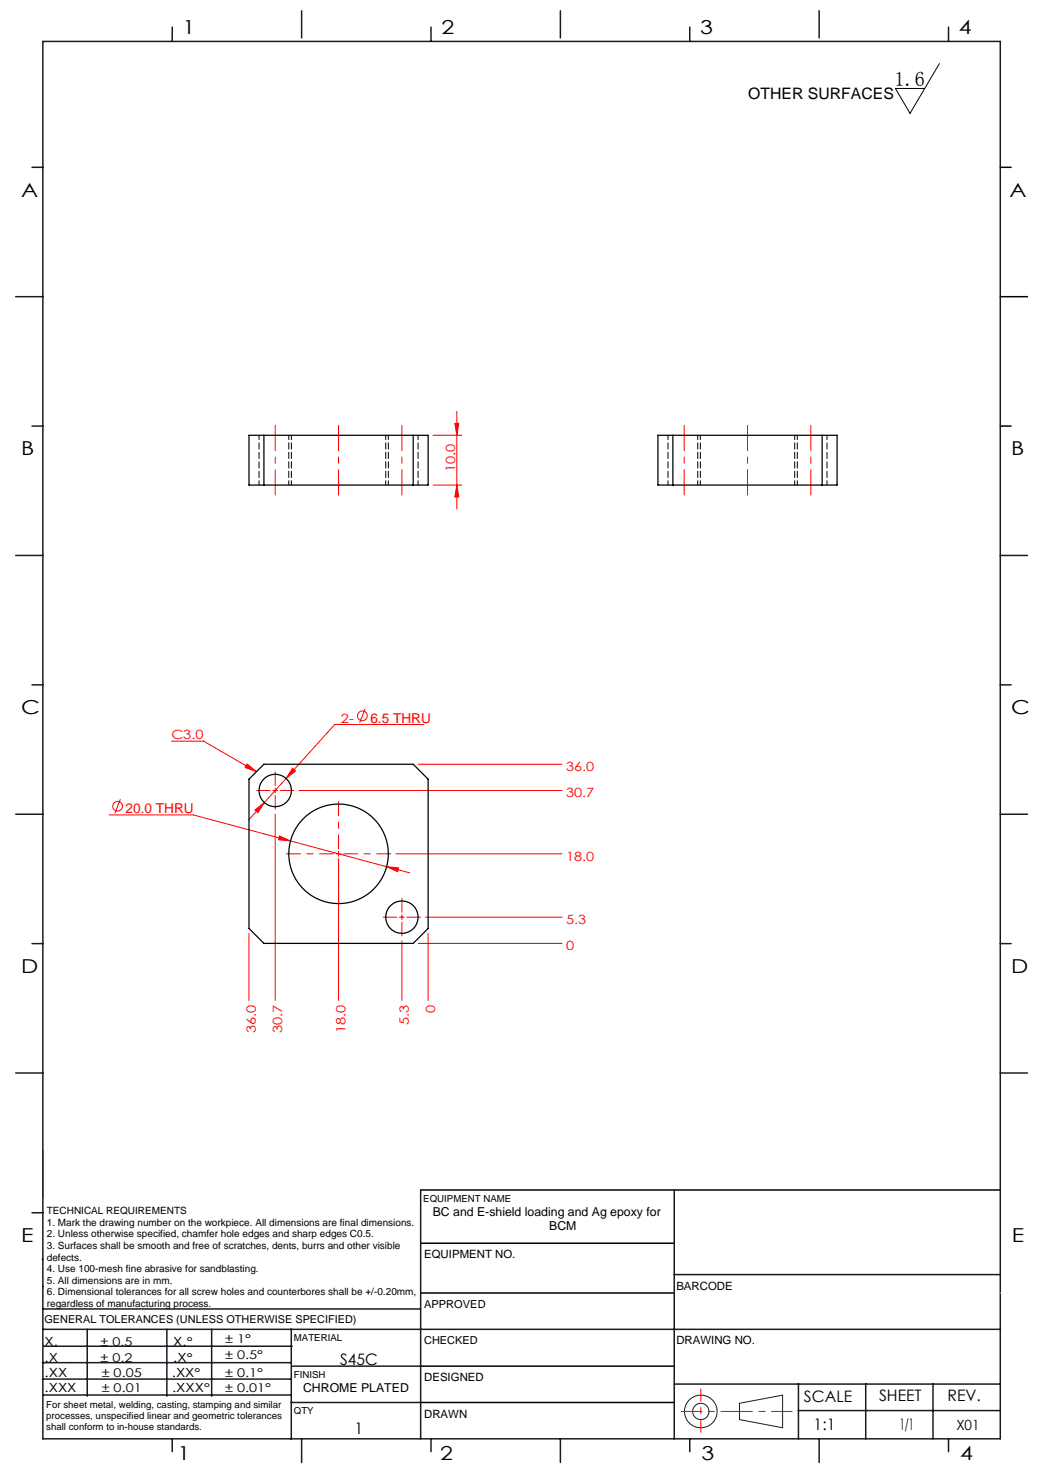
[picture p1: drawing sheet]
<svg xmlns="http://www.w3.org/2000/svg" width="210mm" height="297mm" viewBox="0 0 210 297" stroke-linecap="round" stroke-linejoin="round" font-family="sans-serif">
<defs><g id="words">
<text font-size="4.1" x="179.8" y="17.2">1.6</text>
<g font-size="3.9">
<text x="36.7" y="6.9">1</text>
<text x="88.7" y="6.9">2</text>
<text x="140.7" y="6.9">3</text>
<text x="192.7" y="6.9">4</text>
<text x="4.2" y="39.5">A</text>
<text x="202.9" y="39.5">A</text>
<text x="4.2" y="91.5">B</text>
<text x="203.2" y="91.5">B</text>
<text x="4.2" y="143.5">C</text>
<text x="203.2" y="143.5">C</text>
<text x="4.2" y="195.5">D</text>
<text x="203.2" y="195.5">D</text>
<text x="4.2" y="249.6">E</text>
<text x="203.3" y="249.6">E</text>
<text x="35.7" y="293.4">1</text>
<text x="88.4" y="293.4">2</text>
<text x="141" y="293.4">3</text>
<text x="193" y="293.4">4</text>
</g>
<g font-size="3.2">
<text x="150.4" y="20">OTHER SURFACES</text>
<text x="68.4" y="274.2">S45C</text>
<text x="161.6" y="281.7">SCALE</text>
<text x="176.7" y="281.5">SHEET</text>
<text x="190.4" y="281.5">REV.</text>
<text x="163.5" y="287.4">1:1</text>
<text x="180.8" y="287.4">1/1</text>
<text x="71.3" y="288.3">1</text>
</g>
<text font-size="2.8" x="192.2" y="287.3">X01</text>
<g font-size="2.7" fill="#f00">
<text x="74.4" y="145.2">6.5 THRU</text>
<text x="25.2" y="163.4">20.0 THRU</text>
</g>
<g font-size="2.6" fill="#f00">
<text x="91.4" y="94.9" transform="rotate(-90 91.4 94.9)">10.0</text>
<text x="34.4" y="148.6">C3.0</text>
<text x="68.5" y="145.2">2-</text>
<text x="113.7" y="155">36.0</text>
<text x="113.7" y="160.2">30.7</text>
<text x="113.7" y="173">18.0</text>
<text x="113.7" y="185.7">5.3</text>
<text x="113.7" y="191">0</text>
<text x="87.4" y="203.5" transform="rotate(-90 87.4 203.5)">0</text>
<text x="51.4" y="207.5" transform="rotate(-90 51.4 207.5)">36.0</text>
<text x="56.7" y="207.5" transform="rotate(-90 56.7 207.5)">30.7</text>
<text x="69.4" y="207.5" transform="rotate(-90 69.4 207.5)">18.0</text>
<text x="82.2" y="205.9" transform="rotate(-90 82.2 205.9)">5.3</text>
</g>
<g font-size="2.5">
<text x="87" y="244.4">BC and E-shield loading and Ag epoxy for</text>
<text x="110.4" y="247.3">BCM</text>
<text x="8.9" y="273.6">.X</text>
<text x="8.9" y="270.4">X.</text>
<text x="34.8" y="273.7">.X°</text>
<text x="34.8" y="270.5">X.°</text>
<text x="9" y="276.7">.XX</text>
<text x="9" y="279.7">.XXX</text>
<text x="34.5" y="276.7">.XX°</text>
<text x="34.6" y="279.8">.XXX°</text>
<text x="60.9" y="279.8">CHROME PLATED</text>
</g>
<g font-size="2.4">
<text x="45.2" y="270">± 1°</text>
<text x="20.2" y="270.4">± 0.5</text>
<text x="20.2" y="273.7">± 0.2</text>
<text x="45.2" y="273.2">± 0.5°</text>
<text x="20.4" y="279.7">± 0.01</text>
<text x="20.4" y="276.7">± 0.05</text>
<text x="45.2" y="276.7">± 0.1°</text>
<text x="45.2" y="279.7">± 0.01°</text>
</g>
<g font-size="2.3">
<text x="85.2" y="252.9">EQUIPMENT NO.</text>
<text x="135.9" y="259.2">BARCODE</text>
<text x="135.9" y="270.2">DRAWING NO.</text>
<text x="85.2" y="277.6">DESIGNED</text>
<text x="85.2" y="284.9">DRAWN</text>
</g>
<g font-size="2.2">
<text x="85.2" y="262.8">APPROVED</text>
<text x="8.9" y="265.9">GENERAL TOLERANCES (UNLESS OTHERWISE SPECIFIED)</text>
<text x="85.2" y="270.1">CHECKED</text>
</g>
<g font-size="2">
<text x="9.4" y="244">TECHNICAL REQUIREMENTS</text>
<text x="9.4" y="246.3">1. Mark the drawing number on the workpiece. All dimensions are final dimensions.</text>
<text x="9.4" y="248.6">2. Unless otherwise specified, chamfer hole edges and sharp edges C0.5.</text>
<text x="9.4" y="251">3. Surfaces shall be smooth and free of scratches, dents, burrs and other visible</text>
<text x="9.4" y="253.3">defects.</text>
<text x="9.4" y="255.6">4. Use 100-mesh fine abrasive for sandblasting.</text>
<text x="9.4" y="258">5. All dimensions are in mm.</text>
<text x="9.4" y="260.3">6. Dimensional tolerances for all screw holes and counterbores shall be +/-0.20mm,</text>
<text x="9.4" y="262.6">regardless of manufacturing process.</text>
</g>
<g font-size="1.9">
<text x="85.1" y="241.5">EQUIPMENT NAME</text>
<text x="59.1" y="269.5">MATERIAL</text>
<text x="59.1" y="276.9">FINISH</text>
<text x="9.3" y="282.9">For sheet metal, welding, casting, stamping and similar</text>
<text x="9.3" y="285.1">processes, unspecified linear and geometric tolerances</text>
<text x="9.3" y="287.4">shall conform to in-house standards.</text>
<text x="59.1" y="284.2">QTY</text>
</g>
</g></defs>
<g fill="none" stroke="#f00" stroke-width=".2">
<path d="M87 87.5h5.8M87 97.5h5.8M91.4 85.1h.8l-.4 2.4zM91.8 97.5l.4 2.4h-.8zM91.8 82.7v19.6M34.4 148.9h6.5l10.6 6.2M49.7 153.5l1.8 1.6-2.2-.9zM54.8 158.8h1M55.3 158.3v1M58.8 154.4l.6 .5-1.9 1.5zM60.1 158.8h52.8M73.4 142.4l-1.1 2.8"/>
<path d="M84 153.6h28.9M85.2 145.6h-17.9l-17.4 19.2M21.9 163.8h17l19.5 5.2M24.2 160.6l-1.1 2.8M51.2 162.8l1.9-1.5-1.3 2zM55.3 163.6v37.4M56.2 168l2.2 1-2.4-.2zM58.4 169l19.3 5.2M67.5 171.6h1M68 172.6v28.4M68 171.1v1M77.7 174.2l2.4 .2-.2 .8z"/>
<path d="M77.7 174.2l4.6 1.2M79.5 171.6h33.4M50 187.6v13.4M80.3 184.3h1M80.8 183.8v1M80.8 189.1v11.9M84 189.6h28.9M85.5 184.3h27.4M86 187.6v13.4"/>
<circle cx="72.8" cy="143.8" r=".98"/>
<circle cx="23.6" cy="162" r=".98"/>
</g>
<g fill="none" stroke="#191924" stroke-width=".2">
<path d="M8.6 231.2v9.4M148.6 282l8.7-1.6v6.5l-8.7-1.6z"/>
<circle cx="140.8" cy="283.6" r="3.3"/>
<circle cx="140.8" cy="283.6" r="1.64"/>
</g>
<path d="M188.8 12.8l-5.9 10-3-5h5.9" fill="none" stroke="#000" stroke-width=".2"/>
<path d="M67 171.6h-9.5M68 170.6v-9.5M68 172.6v9.5M69 171.6h9.5" fill="none" stroke="#f00" stroke-width=".2" stroke-dasharray="15.2 1.3 1.3 1.3" stroke-dashoffset="12.4"/>
<path d="M54.3 158.8h-2.7M55.3 157.8v-2.7M55.3 159.8v2.8M56.3 158.8h2.8M79.8 184.3h-2.8M80.8 183.3v-2.7M80.8 185.3v2.8M81.8 184.3h2.7" fill="none" stroke="#f00" stroke-width=".2" stroke-dasharray="15.2 1.3 1.3 1.3"/>
<path d="M55.3 99.5v-14M68 85.5v14M80.8 99.5v-14M137.5 99.5v-14M150.2 85.5v14M162.9 99.5v-14" fill="none" stroke="#f00" stroke-width=".2" stroke-dasharray="15.2 1.3 1.3 1.3" stroke-dashoffset="10.1"/>
<path d="M201 33.6h2.2M201 59.6h5.5M201 85.6h2.2M84.5 239.1h116.5M84.6 259.8h50.9M84.6 249.8h50.9M84.6 274.5h50.9M84.5 281.8h51" fill="none" stroke="#000" stroke-width=".3"/>
<path d="M136.9 283.6h22.3" fill="none" stroke="#f00" stroke-width=".2" stroke-dasharray="6.3 1.3 1.3 1.3" stroke-dashoffset="2.2"/>
<path d="M140.8 287.8v-8.7" fill="none" stroke="#f00" stroke-width=".2" stroke-dasharray="6.3 1.3 1.3 1.3" stroke-dashoffset="3.9"/>
<g fill="none" stroke="#191924" stroke-width=".3">
<path d="M8.6 8.3h192.4v280.8h-192.4zM34.6 5.4v2.9M60.6 2.2v5.4M86.6 5.4v2.9M112.6 2.2v5.4M138.6 5.4v2.9M164.6 2.2v5.4M190.6 5.4v2.9M6.4 33.6h2.2M3.2 59.6h5.4M6.4 85.6h2.2M3.2 111.6h5.4"/>
<path d="M201 111.6h5.5M6.4 137.6h2.2M201 137.6h2.2M3.2 163.6h5.4M201 163.6h5.5M6.4 189.6h2.2M201 189.6h2.2M3.2 215.6h5.4M201 215.6h5.5M84.5 239.1v50M135.5 239.1v50M6.4 243.7h2.2"/>
<path d="M8.5 253.1h.1M8.6 258.5h.1M135.5 256.1h65.5M8.5 277.1h49.9M8.5 273.8h49.9M8.6 267.1h75.9M8.6 263h75.9M8.8 270.5h49.9M17.5 267.1v13.5M33.5 267.1v13.5M42.5 267.1v13.5M58.5 267.1v22.1"/>
<path d="M58.6 274.5h26M84.6 267.1h116.5M135.5 278.1h65.5M160.5 278v11.1M174 278v11.1M187.5 278v11.1M8.8 280.3h49.7M34.6 289.1v2.6M58.5 281.8h26M60.6 289.1v4.8M86.6 289.1v2.6M112.6 289.1v4.8"/>
<path d="M138.6 289.1v2.6M160.4 283.5h40.6M164.6 289.1v4.8M190.6 289.1v2.6"/>
</g>
<path d="M201 259.8h.1" fill="none" stroke="#c0c0c0" stroke-width=".2"/>
<g fill="#f00">
<path d="M77.7 174.2l2.2 1 .2-.8zM56.2 168l-.2 .8 2.4 .2zM51.2 162.8l.6 .5 1.3-2zM58.8 154.4l-1.3 2 1.9-1.5zM49.7 153.5l1.8 1.6-2.2-.9z"/>
<path d="M91.4 85.1h.8l-.4 2.4zM91.8 97.5l.4 2.4h-.8z"/>
</g>
<g fill="none" stroke="#000" stroke-width=".25">
<path d="M50 87.5h36v10h-36zM53 87.5v10M83 87.5v10M132.2 87.5h36v10h-36zM135.2 87.5v10M165.2 87.5v10M50 156.6l3-3h30l3 3v30l-3 3h-30l-3-3z"/>
<circle cx="55.3" cy="158.8" r="3.3"/>
<circle cx="68" cy="171.6" r="10"/>
<circle cx="80.8" cy="184.3" r="3.2"/>
</g>
<path d="M52.1 87.5v10M58 87.5v10M58.6 97.5v-10M77.5 87.5v10M78 97.5v-10M84 97.5v-10M134.2 87.5v10M140.2 87.5v10M140.7 97.5v-10M159.7 87.5v10M160.2 97.5v-10M166.2 97.5v-10" fill="none" stroke="#000" stroke-width=".2" stroke-dasharray="1.3 .6" stroke-dashoffset=".4"/>
<use href="#words"/>
</svg>
